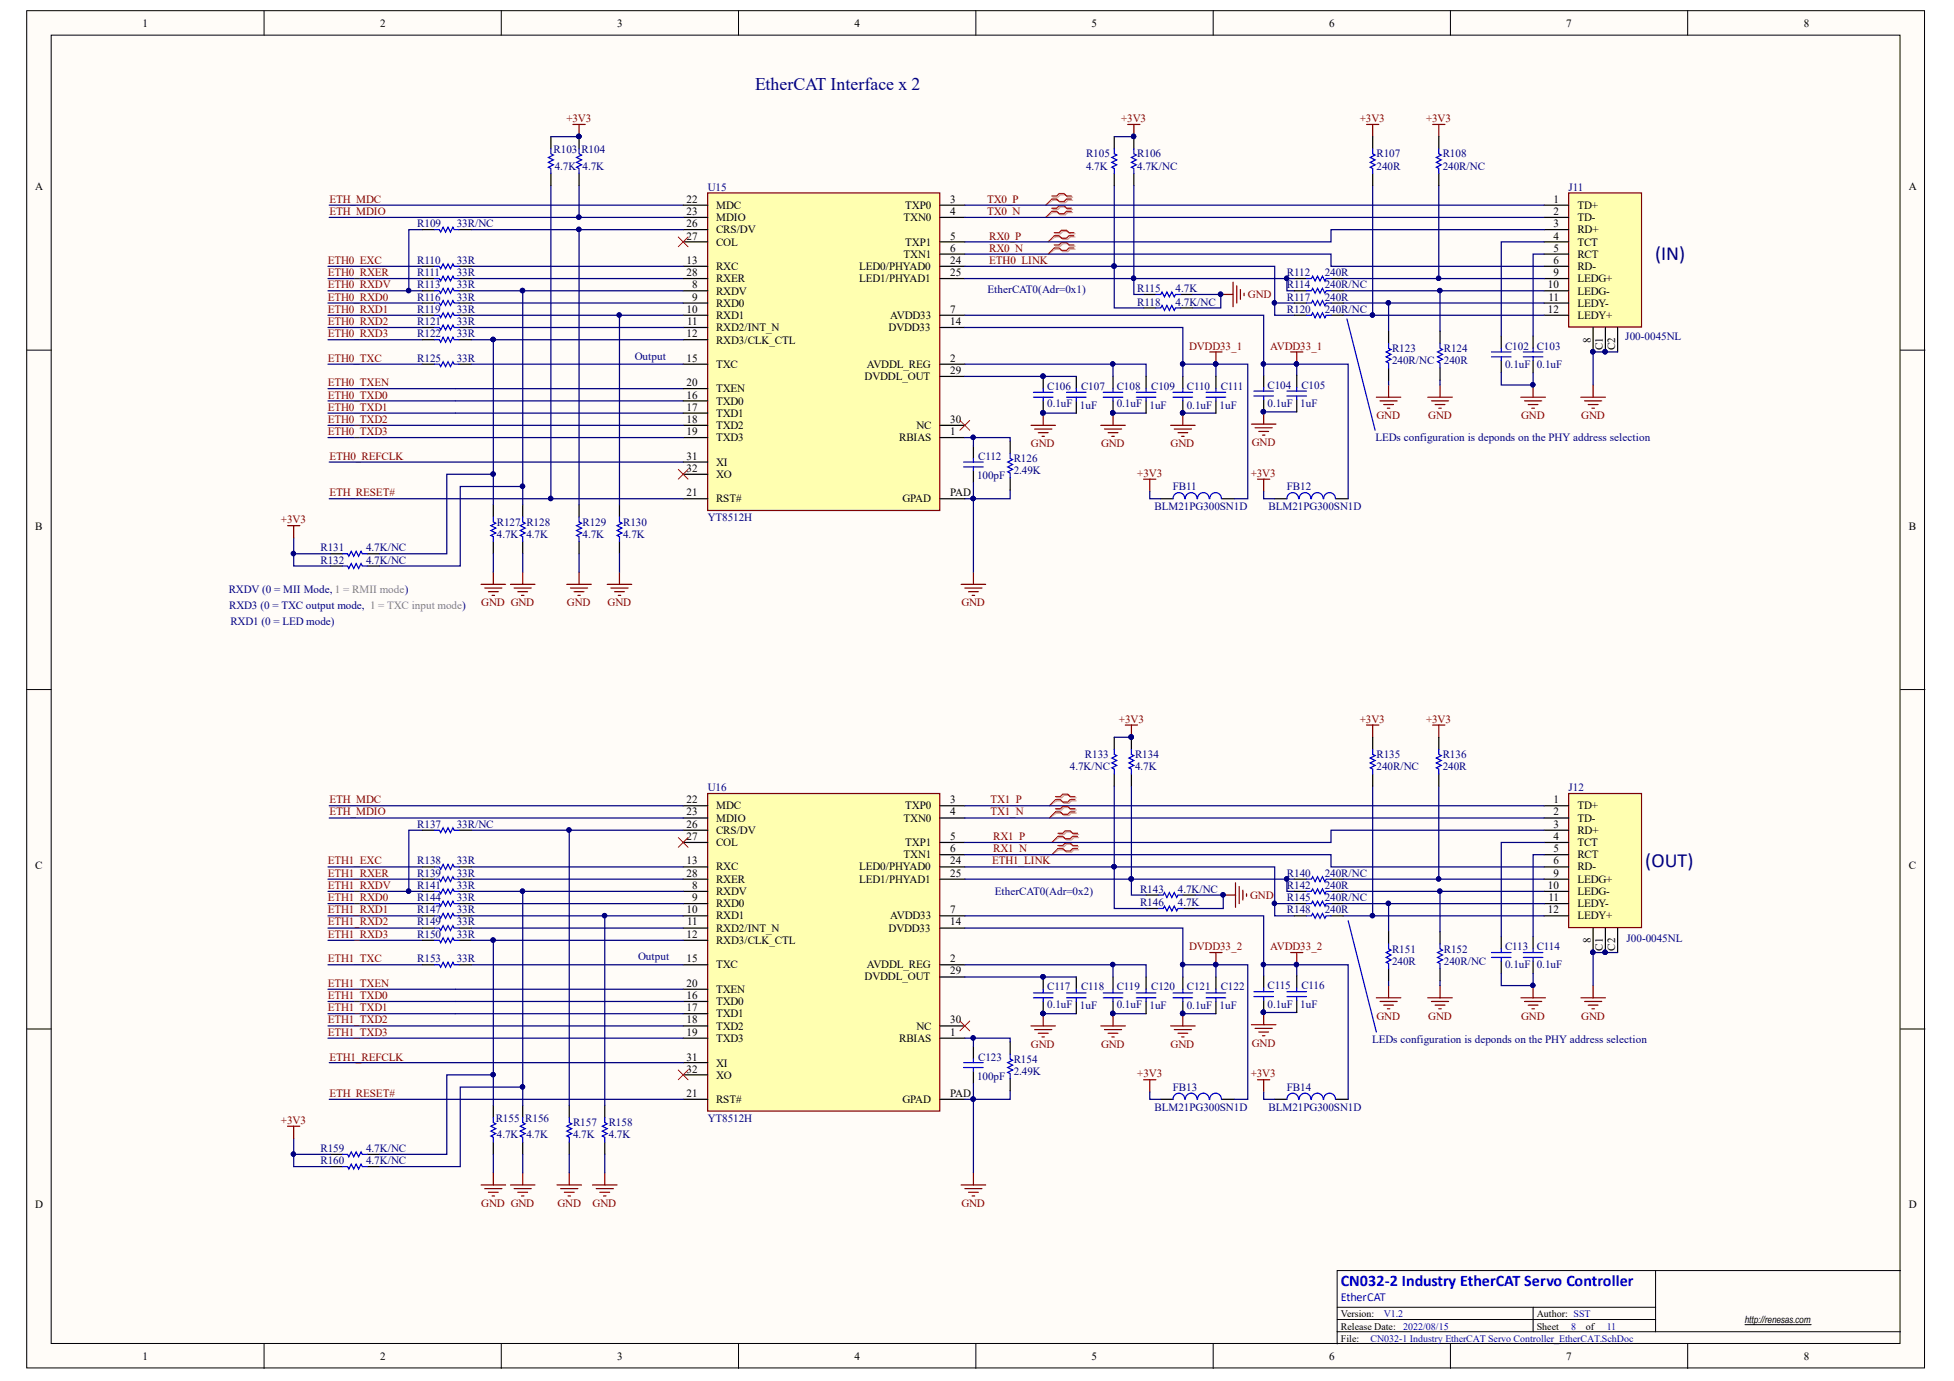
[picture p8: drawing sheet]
<svg xmlns="http://www.w3.org/2000/svg" width="297mm" height="210mm" viewBox="0 0 297 210" stroke-linecap="round" stroke-linejoin="round" font-family="sans-serif">
<defs><g id="words">
<g font-size="3" fill="#000080">
<text x="251.6" y="39.5">(IN)</text>
<text x="240.4" y="130.8">(OUT)</text>
<text x="250.1" y="131.7">(OUT)</text>
</g>
<text font-size="2.7" fill="#000080" x="114.8" y="13.7">EtherCAT Interface x 2</text>
<text font-size="2.4" fill="#00f" x="203.8" y="195.4">CN032-2 Industry EtherCAT Servo Controller</text>
<text font-size="1.9" fill="#00f" x="203.8" y="197.7">EtherCAT</text>
<g font-size="1.7">
<text x="21.7" y="4.1">1</text>
<text x="57.8" y="4.1">2</text>
<text x="93.8" y="4.1">3</text>
<text x="129.9" y="4.1">4</text>
<text x="165.9" y="4.1">5</text>
<text x="202.1" y="4.1">6</text>
<text x="238.1" y="4.1">7</text>
<text x="274.2" y="4.1">8</text>
<text x="5.3" y="28.9">A</text>
<text x="290.2" y="28.9">A</text>
<text x="104.4" y="32.7">23</text>
<text x="104.4" y="30.8">22</text>
<text x="104.4" y="34.6">26</text>
<text x="108.9" y="33.6">MDIO</text>
<text x="108.9" y="31.8">MDC</text>
<text x="108.9" y="35.5">CRS/DV</text>
<text x="137.4" y="33.6">TXN0</text>
<text x="137.6" y="31.8">TXP0</text>
<text x="144.5" y="30.8">3</text>
<text x="144.5" y="32.7">4</text>
<text x="236.1" y="30.8">1</text>
<text x="236.1" y="32.7">2</text>
<text x="236.1" y="34.6">3</text>
<text x="239.8" y="31.8">TD+</text>
<text x="239.8" y="33.6">TD-</text>
<text x="239.8" y="35.5">RD+</text>
<text x="104.4" y="40.1">13</text>
<text x="104.4" y="42">28</text>
<text x="104.4" y="36.4">27</text>
<text x="108.9" y="41.1">RXC</text>
<text x="108.9" y="37.3">COL</text>
<text x="130.6" y="41.1">LED0/PHYAD0</text>
<text x="137.4" y="39.2">TXN1</text>
<text x="137.6" y="37.3">TXP1</text>
<text x="144.5" y="42">25</text>
<text x="144.5" y="40.1">24</text>
<text x="144.5" y="36.4">5</text>
<text x="144.5" y="38.3">6</text>
<text x="236.1" y="36.4">4</text>
<text x="236.1" y="40.1">6</text>
<text x="236.1" y="38.3">5</text>
<text x="236.1" y="42">9</text>
<text x="239.8" y="37.3">TCT</text>
<text x="239.8" y="41.1">RD-</text>
<text x="239.8" y="39.2">RCT</text>
<text x="104.4" y="47.6">10</text>
<text x="105.2" y="45.7">9</text>
<text x="105.2" y="43.8">8</text>
<text x="108.9" y="46.6">RXD0</text>
<text x="108.9" y="44.8">RXDV</text>
<text x="108.9" y="42.9">RXER</text>
<text x="130.6" y="42.9">LED1/PHYAD1</text>
<text x="144.5" y="47.6">7</text>
<text x="235.3" y="43.8">10</text>
<text x="235.3" y="47.6">12</text>
<text x="235.4" y="45.7">11</text>
<text x="239.8" y="44.8">LEDG-</text>
<text x="239.8" y="42.9">LEDG+</text>
<text x="239.8" y="46.6">LEDY-</text>
<text x="104.4" y="51.3">12</text>
<text x="104.5" y="49.4">11</text>
<text x="108.9" y="50.4">RXD2/INT_N</text>
<text x="108.9" y="48.5">RXD1</text>
<text x="108.9" y="52.2">RXD3/CLK_CTL</text>
<text x="135.1" y="50.4">DVDD33</text>
<text x="135.3" y="48.5">AVDD33</text>
<text x="144.5" y="49.4">14</text>
<text x="239.8" y="48.5">LEDY+</text>
<text x="241.8" y="52.1" transform="rotate(-90 241.8 52.1)">8</text>
<text x="243.7" y="53.2" transform="rotate(-90 243.7 53.2)">C1</text>
<text x="245.5" y="53.2" transform="rotate(-90 245.5 53.2)">C2</text>
<text x="104.4" y="58.7">20</text>
<text x="104.4" y="55">15</text>
<text x="108.9" y="59.6">TXEN</text>
<text x="108.9" y="55.9">TXC</text>
<text x="131.4" y="57.8">DVDDL_OUT</text>
<text x="131.8" y="55.9">AVDDL_REG</text>
<text x="144.5" y="56.9">29</text>
<text x="144.5" y="55">2</text>
<text x="104.4" y="64.3">18</text>
<text x="104.4" y="62.4">17</text>
<text x="104.4" y="60.6">16</text>
<text x="108.9" y="65.2">TXD2</text>
<text x="108.9" y="63.4">TXD1</text>
<text x="108.9" y="61.5">TXD0</text>
<text x="139.3" y="65.2">NC</text>
<text x="144.5" y="64.3">30</text>
<text x="104.4" y="71.7">32</text>
<text x="104.4" y="69.9">31</text>
<text x="104.4" y="66.2">19</text>
<text x="108.9" y="70.8">XI</text>
<text x="108.9" y="67.1">TXD3</text>
<text x="136.7" y="67.1">RBIAS</text>
<text x="144.5" y="66.2">1</text>
<text x="104.4" y="75.4">21</text>
<text x="108.9" y="72.7">XO</text>
<text x="108.9" y="76.4">RST#</text>
<text x="137.2" y="76.4">GPAD</text>
<text x="144.5" y="75.4">PAD</text>
<text x="5.3" y="80.5">B</text>
<text x="290.2" y="80.5">B</text>
<text x="104.4" y="123.9">23</text>
<text x="104.4" y="122.1">22</text>
<text x="104.4" y="125.8">26</text>
<text x="108.9" y="124.9">MDIO</text>
<text x="108.9" y="123">MDC</text>
<text x="137.4" y="124.9">TXN0</text>
<text x="137.6" y="123">TXP0</text>
<text x="144.5" y="122.1">3</text>
<text x="144.5" y="123.9">4</text>
<text x="236.1" y="122.1">1</text>
<text x="236.1" y="123.9">2</text>
<text x="236.1" y="125.8">3</text>
<text x="239.8" y="123">TD+</text>
<text x="239.8" y="124.9">TD-</text>
<text x="104.4" y="131.4">13</text>
<text x="104.4" y="127.7">27</text>
<text x="108.9" y="128.6">COL</text>
<text x="108.9" y="126.7">CRS/DV</text>
<text x="137.4" y="130.4">TXN1</text>
<text x="137.6" y="128.6">TXP1</text>
<text x="144.5" y="131.4">24</text>
<text x="144.5" y="127.7">5</text>
<text x="144.5" y="129.5">6</text>
<text x="236.1" y="127.7">4</text>
<text x="236.1" y="131.4">6</text>
<text x="236.1" y="129.5">5</text>
<text x="239.8" y="128.6">TCT</text>
<text x="239.8" y="126.7">RD+</text>
<text x="239.8" y="130.4">RCT</text>
<text x="5.3" y="132.1">C</text>
<text x="104.4" y="133.2">28</text>
<text x="105.2" y="136.9">9</text>
<text x="105.2" y="135.1">8</text>
<text x="108.9" y="137.9">RXD0</text>
<text x="108.9" y="136">RXDV</text>
<text x="108.9" y="132.3">RXC</text>
<text x="108.9" y="134.2">RXER</text>
<text x="130.6" y="134.2">LED1/PHYAD1</text>
<text x="130.6" y="132.3">LED0/PHYAD0</text>
<text x="144.5" y="133.2">25</text>
<text x="235.3" y="135.1">10</text>
<text x="235.4" y="136.9">11</text>
<text x="236.1" y="133.2">9</text>
<text x="239.8" y="132.3">RD-</text>
<text x="239.8" y="136">LEDG-</text>
<text x="239.8" y="134.2">LEDG+</text>
<text x="239.8" y="137.9">LEDY-</text>
<text x="290.2" y="132.1">C</text>
<text x="104.4" y="138.8">10</text>
<text x="104.4" y="142.5">12</text>
<text x="104.5" y="140.7">11</text>
<text x="108.9" y="141.6">RXD2/INT_N</text>
<text x="108.9" y="139.7">RXD1</text>
<text x="108.9" y="143.4">RXD3/CLK_CTL</text>
<text x="135.1" y="141.6">DVDD33</text>
<text x="135.3" y="139.7">AVDD33</text>
<text x="144.5" y="138.8">7</text>
<text x="144.5" y="140.7">14</text>
<text x="235.3" y="138.8">12</text>
<text x="239.8" y="139.7">LEDY+</text>
<text x="241.8" y="143.4" transform="rotate(-90 241.8 143.4)">8</text>
<text x="104.4" y="150">20</text>
<text x="104.4" y="146.2">15</text>
<text x="108.9" y="147.2">TXC</text>
<text x="131.4" y="149">DVDDL_OUT</text>
<text x="131.8" y="147.2">AVDDL_REG</text>
<text x="144.5" y="148.1">29</text>
<text x="144.5" y="146.2">2</text>
<text x="243.7" y="144.5" transform="rotate(-90 243.7 144.5)">C1</text>
<text x="245.5" y="144.5" transform="rotate(-90 245.5 144.5)">C2</text>
<text x="104.4" y="155.5">18</text>
<text x="104.4" y="153.7">17</text>
<text x="104.4" y="151.8">16</text>
<text x="108.9" y="154.6">TXD1</text>
<text x="108.9" y="152.7">TXD0</text>
<text x="108.9" y="150.9">TXEN</text>
<text x="144.5" y="155.5">30</text>
<text x="104.4" y="161.2">31</text>
<text x="104.4" y="157.5">19</text>
<text x="108.9" y="156.5">TXD2</text>
<text x="108.9" y="158.4">TXD3</text>
<text x="136.7" y="158.4">RBIAS</text>
<text x="139.3" y="156.5">NC</text>
<text x="144.5" y="157.5">1</text>
<text x="104.4" y="163">32</text>
<text x="104.4" y="166.8">21</text>
<text x="108.9" y="164">XO</text>
<text x="108.9" y="167.7">RST#</text>
<text x="108.9" y="162.1">XI</text>
<text x="137.2" y="167.7">GPAD</text>
<text x="144.5" y="166.8">PAD</text>
<text x="5.3" y="183.7">D</text>
<text x="290.2" y="183.7">D</text>
<text x="21.7" y="206.7">1</text>
<text x="57.8" y="206.7">2</text>
<text x="93.8" y="206.7">3</text>
<text x="129.9" y="206.7">4</text>
<text x="165.9" y="206.7">5</text>
<text x="202.1" y="206.7">6</text>
<text x="238.1" y="206.7">7</text>
<text x="274.2" y="206.7">8</text>
</g>
<g font-size="1.7" fill="#000080">
<text x="84.2" y="23.2">R103 R104</text>
<text x="165.1" y="23.9">R105</text>
<text x="172.9" y="23.9">R106</text>
<text x="209.3" y="23.9">R107</text>
<text x="219.3" y="23.9">R108</text>
<text x="84.3" y="25.8">4.7K 4.7K</text>
<text x="107.6" y="29">U15</text>
<text x="165.1" y="25.8">4.7K</text>
<text x="172.9" y="25.8">4.7K/NC</text>
<text x="209.3" y="25.8">240R</text>
<text x="219.3" y="25.8">240R/NC</text>
<text x="238.4" y="29">J11</text>
<text x="63.4" y="34.6">R109</text>
<text x="69.4" y="34.6">33R/NC</text>
<text x="63.4" y="42">R111</text>
<text x="63.4" y="40.1">R110</text>
<text x="69.4" y="42">33R</text>
<text x="69.4" y="40.1">33R</text>
<text x="195.6" y="42">R112</text>
<text x="201.4" y="42">240R</text>
<text x="63.4" y="45.7">R116</text>
<text x="63.4" y="47.6">R119</text>
<text x="63.4" y="43.8">R113</text>
<text x="69.4" y="45.7">33R</text>
<text x="69.4" y="47.6">33R</text>
<text x="69.4" y="43.8">33R</text>
<text x="150.1" y="44.6">EtherCAT0(Adr=0x1)</text>
<text x="172.9" y="44.4">R115</text>
<text x="172.9" y="46.5">R118</text>
<text x="178.7" y="44.4">4.7K</text>
<text x="178.7" y="46.5">4.7K/NC</text>
<text x="195.6" y="43.8">R114</text>
<text x="195.6" y="45.7">R117</text>
<text x="195.6" y="47.6">R120</text>
<text x="201.4" y="43.8">240R/NC</text>
<text x="201.4" y="45.7">240R</text>
<text x="201.4" y="47.6">240R/NC</text>
<text x="63.4" y="49.4">R121</text>
<text x="63.4" y="51.3">R122</text>
<text x="69.4" y="49.4">33R</text>
<text x="69.4" y="51.3">33R</text>
<text x="211.6" y="53.5">R123</text>
<text x="219.5" y="53.5">R124</text>
<text x="228.8" y="53.1">C102</text>
<text x="233.6" y="53.1">C103</text>
<text x="247.1" y="51.6">J00-0045NL</text>
<text x="63.4" y="55">R125</text>
<text x="69.4" y="55">33R</text>
<text x="96.5" y="54.7">Output</text>
<text x="159.2" y="59.3">C106</text>
<text x="164.3" y="59.3">C107</text>
<text x="169.8" y="59.3">C108</text>
<text x="175" y="59.3">C109</text>
<text x="180.4" y="59.3">C110</text>
<text x="185.6" y="59.3">C111</text>
<text x="192.7" y="59.1">C104</text>
<text x="197.8" y="59.1">C105</text>
<text x="211.6" y="55.3">240R/NC</text>
<text x="219.5" y="55.3">240R</text>
<text x="228.8" y="55.9">0.1uF 0.1uF</text>
<text x="159.2" y="61.8">0.1uF 1uF</text>
<text x="169.8" y="61.8">0.1uF 1uF</text>
<text x="180.4" y="62.1">0.1uF 1uF</text>
<text x="192.7" y="61.8">0.1uF 1uF</text>
<text x="148.7" y="69.9">C112</text>
<text x="154.1" y="70.2">R126</text>
<text x="209.1" y="67.1">LEDs configuration is deponds on the PHY address selection</text>
<text x="148.5" y="72.8">100pF</text>
<text x="154.1" y="72.1">2.49K</text>
<text x="175.5" y="77.5">BLM21PG300SN1D</text>
<text x="178.3" y="74.5">FB11</text>
<text x="192.8" y="77.5">BLM21PG300SN1D</text>
<text x="195.6" y="74.5">FB12</text>
<text x="48.7" y="83.8">R131</text>
<text x="55.7" y="83.8">4.7K/NC</text>
<text x="75.5" y="81.8">4.7K 4.7K</text>
<text x="75.5" y="79.9">R127 R128</text>
<text x="88.6" y="81.8">4.7K</text>
<text x="88.6" y="79.9">R129</text>
<text x="94.7" y="81.8">4.7K</text>
<text x="94.7" y="79.9">R130</text>
<text x="107.6" y="79.2">YT8512H</text>
<text x="48.7" y="85.7">R132</text>
<text x="55.7" y="85.7">4.7K/NC</text>
<text x="34.8" y="90.1">RXDV (0 = MII Mode, 1 = RMII mode)</text>
<text x="34.8" y="92.5">RXD3 (0 = TXC output mode, 1 = TXC input mode)</text>
<text x="35" y="95">RXD1 (0 = LED mode)</text>
<text x="162.6" y="117.1">4.7K/NC</text>
<text x="164.9" y="115.2">R133</text>
<text x="172.5" y="117.1">4.7K</text>
<text x="172.5" y="115.2">R134</text>
<text x="209.3" y="117.1">240R/NC</text>
<text x="209.3" y="115.2">R135</text>
<text x="219.3" y="117.1">240R</text>
<text x="219.3" y="115.2">R136</text>
<text x="63.4" y="125.8">R137</text>
<text x="69.4" y="125.8">33R/NC</text>
<text x="107.6" y="120.2">U16</text>
<text x="238.4" y="120.2">J12</text>
<text x="63.4" y="131.4">R138</text>
<text x="69.4" y="131.4">33R</text>
<text x="63.4" y="133.2">R139</text>
<text x="63.4" y="136.9">R144</text>
<text x="63.4" y="135.1">R141</text>
<text x="69.4" y="133.2">33R</text>
<text x="69.4" y="136.9">33R</text>
<text x="69.4" y="135.1">33R</text>
<text x="151.2" y="136">EtherCAT0(Adr=0x2)</text>
<text x="173.3" y="137.7">R146</text>
<text x="173.3" y="135.7">R143</text>
<text x="179.1" y="137.7">4.7K</text>
<text x="179.1" y="135.7">4.7K/NC</text>
<text x="195.6" y="135.1">R142</text>
<text x="195.6" y="133.2">R140</text>
<text x="195.6" y="136.9">R145</text>
<text x="201.4" y="135.1">240R</text>
<text x="201.4" y="133.2">240R/NC</text>
<text x="201.4" y="136.9">240R/NC</text>
<text x="63.4" y="138.8">R147</text>
<text x="63.4" y="140.7">R149</text>
<text x="63.4" y="142.5">R150</text>
<text x="69.4" y="138.8">33R</text>
<text x="69.4" y="140.7">33R</text>
<text x="69.4" y="142.5">33R</text>
<text x="195.6" y="138.8">R148</text>
<text x="201.4" y="138.8">240R</text>
<text x="247.2" y="143.1">J00-0045NL</text>
<text x="63.4" y="146.2">R153</text>
<text x="69.4" y="146.2">33R</text>
<text x="97" y="145.9">Output</text>
<text x="211.6" y="146.7">240R</text>
<text x="211.6" y="144.8">R151</text>
<text x="219.5" y="146.7">240R/NC</text>
<text x="219.5" y="144.8">R152</text>
<text x="228.8" y="147.2">0.1uF 0.1uF</text>
<text x="228.8" y="144.4">C113</text>
<text x="233.6" y="144.4">C114</text>
<text x="159.2" y="153.2">0.1uF 1uF</text>
<text x="159.2" y="150.5">C117</text>
<text x="164.3" y="150.5">C118</text>
<text x="169.8" y="153.2">0.1uF 1uF</text>
<text x="169.8" y="150.5">C119</text>
<text x="175" y="150.5">C120</text>
<text x="180.4" y="153.3">0.1uF 1uF</text>
<text x="180.4" y="150.5">C121</text>
<text x="185.6" y="150.5">C122</text>
<text x="192.7" y="153.2">0.1uF 1uF</text>
<text x="192.7" y="150.4">C115</text>
<text x="197.8" y="150.4">C116</text>
<text x="148.7" y="161.2">C123</text>
<text x="154.1" y="161.5">R154</text>
<text x="208.6" y="158.6">LEDs configuration is deponds on the PHY address selection</text>
<text x="148.5" y="164.1">100pF</text>
<text x="154.1" y="163.4">2.49K</text>
<text x="178.3" y="165.8">FB13</text>
<text x="195.6" y="165.8">FB14</text>
<text x="75.4" y="170.5">R155 R156</text>
<text x="75.5" y="173">4.7K 4.7K</text>
<text x="87.1" y="173">4.7K</text>
<text x="87.1" y="171.2">R157</text>
<text x="92.5" y="173">4.7K</text>
<text x="92.5" y="171.2">R158</text>
<text x="107.6" y="170.5">YT8512H</text>
<text x="175.5" y="168.8">BLM21PG300SN1D</text>
<text x="192.8" y="168.8">BLM21PG300SN1D</text>
<text x="48.7" y="175.1">R159</text>
<text x="48.7" y="177">R160</text>
<text x="55.7" y="175.1">4.7K/NC</text>
<text x="55.7" y="177">4.7K/NC</text>
</g>
<g font-size="1.7" fill="#800000">
<text x="86.1" y="18.6">+3V3</text>
<text x="170.4" y="18.6">+3V3</text>
<text x="206.7" y="18.6">+3V3</text>
<text x="216.8" y="18.6">+3V3</text>
<text x="50.1" y="30.8">ETH_MDC</text>
<text x="50.1" y="32.7">ETH_MDIO</text>
<text x="150" y="30.8">TX0_P</text>
<text x="150" y="32.7">TX0_N</text>
<text x="49.8" y="42">ETH0_RXER</text>
<text x="49.8" y="40.1">ETH0_EXC</text>
<text x="150.4" y="36.4">RX0_P</text>
<text x="150.4" y="38.3">RX0_N</text>
<text x="150.4" y="40.1">ETH0_LINK</text>
<text x="49.8" y="45.7">ETH0_RXD0</text>
<text x="49.8" y="47.6">ETH0_RXD1</text>
<text x="49.8" y="43.8">ETH0_RXDV</text>
<text x="189.7" y="45.3">GND</text>
<text x="49.8" y="49.4">ETH0_RXD2</text>
<text x="49.8" y="51.3">ETH0_RXD3</text>
<text x="180.7" y="53.1">DVDD33_1</text>
<text x="193.1" y="53.1">AVDD33_1</text>
<text x="49.8" y="58.7">ETH0_TXEN</text>
<text x="49.8" y="55">ETH0_TXC</text>
<text x="49.8" y="60.6">ETH0_TXD0</text>
<text x="49.8" y="62.4">ETH0_TXD1</text>
<text x="49.8" y="64.3">ETH0_TXD2</text>
<text x="209.3" y="63.7">GND</text>
<text x="217.1" y="63.7">GND</text>
<text x="231.2" y="63.7">GND</text>
<text x="240.4" y="63.7">GND</text>
<text x="49.8" y="66.2">ETH0_TXD3</text>
<text x="50.1" y="69.9">ETH0_REFCLK</text>
<text x="156.7" y="68">GND</text>
<text x="167.4" y="68">GND</text>
<text x="178" y="68">GND</text>
<text x="190.3" y="67.8">GND</text>
<text x="50.1" y="75.4">ETH_RESET#</text>
<text x="172.9" y="72.5">+3V3</text>
<text x="190.1" y="72.5">+3V3</text>
<text x="42.7" y="79.5">+3V3</text>
<text x="73.2" y="92.2">GND GND</text>
<text x="86.2" y="92.2">GND</text>
<text x="92.4" y="92.2">GND</text>
<text x="146.2" y="92.2">GND</text>
<text x="170.1" y="109.8">+3V3</text>
<text x="206.7" y="109.8">+3V3</text>
<text x="216.8" y="109.8">+3V3</text>
<text x="50.1" y="122.1">ETH_MDC</text>
<text x="50.1" y="123.9">ETH_MDIO</text>
<text x="150.6" y="122.1">TX1_P</text>
<text x="150.6" y="123.9">TX1_N</text>
<text x="49.8" y="131.4">ETH1_EXC</text>
<text x="150.8" y="131.4">ETH1_LINK</text>
<text x="151" y="127.7">RX1_P</text>
<text x="151" y="129.5">RX1_N</text>
<text x="49.8" y="136.9">ETH1_RXD0</text>
<text x="49.8" y="133.2">ETH1_RXER</text>
<text x="49.8" y="135.1">ETH1_RXDV</text>
<text x="190.1" y="136.6">GND</text>
<text x="49.8" y="138.8">ETH1_RXD1</text>
<text x="49.8" y="140.7">ETH1_RXD2</text>
<text x="49.8" y="142.5">ETH1_RXD3</text>
<text x="49.8" y="150">ETH1_TXEN</text>
<text x="49.8" y="146.2">ETH1_TXC</text>
<text x="180.7" y="144.4">DVDD33_2</text>
<text x="193.1" y="144.4">AVDD33_2</text>
<text x="49.8" y="151.8">ETH1_TXD0</text>
<text x="49.8" y="153.7">ETH1_TXD1</text>
<text x="49.8" y="155.5">ETH1_TXD2</text>
<text x="209.3" y="155">GND</text>
<text x="217.1" y="155">GND</text>
<text x="231.2" y="155">GND</text>
<text x="240.4" y="155">GND</text>
<text x="49.8" y="157.5">ETH1_TXD3</text>
<text x="50.1" y="161.2">ETH1_REFCLK</text>
<text x="156.7" y="159.3">GND</text>
<text x="167.4" y="159.3">GND</text>
<text x="178" y="159.3">GND</text>
<text x="190.3" y="159.1">GND</text>
<text x="50.1" y="166.8">ETH_RESET#</text>
<text x="172.9" y="163.7">+3V3</text>
<text x="190.1" y="163.7">+3V3</text>
<text x="42.7" y="170.8">+3V3</text>
<text x="73.2" y="183.5">GND GND</text>
<text x="84.7" y="183.5">GND</text>
<text x="90.1" y="183.5">GND</text>
<text x="146.2" y="183.5">GND</text>
</g>
<g font-size="1.5">
<text x="203.8" y="203.9">File:</text>
<text x="203.8" y="202.1">Release Date:</text>
<text x="203.8" y="200.2">Version:</text>
<text x="233.6" y="202.1">Sheet</text>
<text x="233.6" y="200.2">Author: SST</text>
<text x="241.1" y="202.1">of</text>
<text x="265.2" y="201.1">http://renesas.com</text>
</g>
<g font-size="1.5" fill="#00f">
<text x="208.3" y="203.9">CN032-1 Industry EtherCAT Servo Controller_EtherCAT.SchDoc</text>
<text x="210.4" y="200.2">V1.2</text>
<text x="213.3" y="202.1">2022/08/15</text>
<text x="238.9" y="202.1">8</text>
<text x="244.3" y="202.1">11</text>
</g>
</g></defs>
<g fill="#fffcf8" stroke="#000" stroke-width=".15">
<path d="M4.1 1.6h288.5v206.3h-288.5z"/>
<path d="M7.8 5.3h281v198.9h-281z"/>
</g>
<g fill="none" stroke="#000" stroke-width=".15">
<path d="M40.1 1.6v3.7M76.2 1.6v3.7M112.3 1.6v3.7M148.3 1.6v3.7M184.4 1.6v3.7M220.5 1.6v3.7M256.6 1.6v3.7M4.1 53.2h3.7M288.9 53.2h3.7M4.1 104.8h3.7M288.9 104.8h3.7M4.1 156.4h3.7"/>
<path d="M288.9 156.4h3.7M233.1 198.7v3.7M251.7 193.1v5.6h-48.4M251.7 198.7v1.9h-48.4M288.9 193.1h-85.6v9.3M40.1 204.3v3.7M76.2 204.3v3.7M112.3 204.3v3.7M148.3 204.3v3.7M184.4 204.3v3.7M203.3 202.4v1.9M220.5 204.3v3.7"/>
<path d="M251.7 200.6v1.8h-48.4M251.7 202.4h37.2M256.6 204.3v3.7M265.3 201.3h10"/>
</g>
<path d="M228.2 51.1v1.8M228.2 54.8v1.9M233.1 51.1v1.8M233.1 54.8v1.9M193.8 75.8h1.8M203.1 75.8h1.8M228.2 142.4v1.8M228.2 146.1v1.8M233.1 142.4v1.8M233.1 146.1v1.8" fill="none" stroke="#000" stroke-width=".19"/>
<g fill="none" stroke="#00f" stroke-width=".19">
<path d="M226.7 53.5h3M226.7 54.2h3M228.2 52.9v.6M228.2 54.2v.6M231.6 53.5h2.9M231.6 54.2h2.9M233.1 52.9v.6M233.1 54.2v.6M197.4 75.8a.88 .88 0 0 0-.9-.9 .88 .88 0 0 0-.9 .9M199.3 75.8a.88 .88 0 0 0-.9-.9 .88 .88 0 0 0-.9 .9M201.1 75.8a.89 .89 0 0 0-.8-.9 .89 .89 0 0 0-.9 .9M203 75.8a.89 .89 0 0 0-.9-.9 .89 .89 0 0 0-.9 .9"/>
<path d="M226.7 144.8h3M226.7 145.5h3M228.2 144.2v.6M228.2 145.5v.6M231.6 144.8h2.9M231.6 145.5h2.9M233.1 144.2v.6M233.1 145.5v.6"/>
</g>
<path d="M160.1 30h.7l.4-.4h.7l.4 .4h.8M160.1 30.4h.7l.4 .4h.7l.4-.4h.8M160.1 31.8h.7l.4-.3h.7l.4 .3h.8M160.1 32.3h.7l.4 .4h.7l.4-.4h.8" fill="none" stroke="#d0a19e" stroke-width=".19"/>
<path d="M160.1 30.4l-1.1 .8M160.1 32.3l-1.1 .7" fill="none" stroke="#d0a19e" stroke-width=".15"/>
<path d="M159.9 29.8h.7l.4-.4h.8l.3 .4h.8M159.9 30.3h.7l.4 .3h.8l.3-.3h.8M159.9 31.6h.7l.4-.3h.8l.3 .3h.8M159.9 32.1h.7l.4 .4h.8l.3-.4h.8" fill="none" stroke="#f00" stroke-width=".19"/>
<path d="M159.9 30.3l-.9 .9M159.9 32.1l-.9 .9" fill="none" stroke="#f00" stroke-width=".15"/>
<path d="M87.1 18.9h1.9M88 18.9v1.9M233.1 58.5v1.9M231.2 60.4h3.7M231.8 60.9h2.6M232.3 61.5h1.5M232.9 62h.3" fill="none" stroke="#800000" stroke-width=".19"/>
<g fill="#000080" stroke="#000080" stroke-width=".15">
<circle cx="233" cy="58.5" r=".33"/>
<circle cx="88" cy="20.7" r=".33"/>
</g>
<path d="M238.5 29.3h11v20.4h-11z" fill="#ffffb0" stroke="#800000" stroke-width=".19"/>
<g fill="none" stroke="#000" stroke-width=".19">
<path d="M234.7 36.8h3.8M234.7 31.2h3.8M234.7 33h3.8M234.7 34.9h3.8M234.7 38.6h3.8M234.7 40.5h3.8M234.7 44.2h3.8M234.7 42.3h3.8M234.7 47.9h3.8M234.7 46.1h3.8M242.2 49.8v3.7M244 49.8v3.7"/>
<path d="M245.9 49.8v3.7"/>
</g>
<g fill="#000080" stroke="#000080" stroke-width=".15">
<circle cx="244" cy="53.5" r=".33"/>
<circle cx="242.1" cy="53.5" r=".33"/>
</g>
<path d="M238.5 120.6h11v20.4h-11z" fill="#ffffb0" stroke="#800000" stroke-width=".19"/>
<g fill="none" stroke="#000" stroke-width=".19">
<path d="M88 20.8v1.8M88 26.4v1.8M158.6 57.2v1.9M169.2 57.2v1.9M179.8 57.2v1.9M148 67.8v1.9M148 71.5v1.9M158.6 60.9v1.9M169.2 60.9v1.9M179.8 60.9v1.9M234.7 128h3.8M234.7 122.5h3.8"/>
<path d="M234.7 124.3h3.8M234.7 126.2h3.8M234.7 131.8h3.8M234.7 129.9h3.8M234.7 135.5h3.8M234.7 133.6h3.8M234.7 139.2h3.8M234.7 137.3h3.8M242.2 141.1v3.7M244 141.1v3.7M245.9 141.1v3.7"/>
</g>
<g fill="#000080" stroke="#000080" stroke-width=".15">
<circle cx="244" cy="144.7" r=".33"/>
<circle cx="242.1" cy="144.7" r=".33"/>
<circle cx="83.7" cy="75.8" r=".33"/>
<circle cx="88" cy="33" r=".33"/>
<circle cx="147.9" cy="66.5" r=".33"/>
<circle cx="147.9" cy="75.8" r=".33"/>
<circle cx="158.5" cy="62.8" r=".33"/>
<circle cx="158.5" cy="57.2" r=".33"/>
<circle cx="169.1" cy="62.8" r=".33"/>
<circle cx="179.8" cy="62.8" r=".33"/>
<circle cx="169.1" cy="55.3" r=".33"/>
<circle cx="197.1" cy="55.3" r=".33"/>
<circle cx="208.6" cy="47.9" r=".33"/>
<circle cx="233" cy="58.5" r=".33"/>
<circle cx="242.1" cy="53.5" r=".33"/>
<circle cx="244" cy="53.5" r=".33"/>
<circle cx="233" cy="149.8" r=".33"/>
<circle cx="88" cy="20.7" r=".33"/>
</g>
<g fill="none" stroke="#000080" stroke-width=".19">
<path d="M50 31.2h53.9M83.7 28.2v47.6M88 28.2v4.8M208.7 28.2v19.7h26M234.7 38.6h-1.6v12.5M234.7 36.8h-6.5v14.3M49.9 59.1h54M49.9 46.1h14.3M49.9 47.9h14.3M49.9 42.3h14.3M71.6 42.3h32.3M169.2 55.4v1.8"/>
<path d="M228.2 56.7v1.8h4.9v-1.8M245.9 53.5h-3.7v5M49.9 60.9h54M49.9 62.8h54M50 70.2h53.9M148 66.5v1.3M153.6 74.5v1.3h-6.9M158.6 62.8h5M169.2 62.8h5M179.8 62.8h5M234.7 129.9h-1.6v12.5M234.7 128h-6.5v14.4"/>
<path d="M228.2 147.9v1.9h4.9v-1.9M245.9 144.8h-3.7v5"/>
</g>
<g fill="none" stroke="#00f" stroke-width=".19">
<path d="M88 22.6v.8l.4 .2-.7 .3 .7 .4-.7 .4 .7 .3-.7 .4 .3 .2v.8M157.1 59.6h3M158.6 59.1v.5M167.7 59.6h3M169.2 59.1v.5M178.3 59.6h3M179.8 59.1v.5M146.5 70.2h3M146.5 71h3M148 69.7v.5M148 71v.5M157.1 60.4h3"/>
<path d="M158.6 60.4v.5M167.7 60.4h3M169.2 60.4v.5M178.3 60.4h3M179.8 60.4v.5"/>
</g>
<g fill="none" stroke="#800000" stroke-width=".19">
<path d="M207.7 18.9h1.9M208.7 18.9v1.9M196.2 53.5h1.9M197.1 53.5v1.9M242.2 58.5v1.9M156.7 64.6h3.7M157.3 65.2h2.6M157.8 65.8h1.5M158.4 66.3h.4M158.6 62.8v1.8M167.3 64.6h3.8M167.9 65.2h2.6"/>
<path d="M168.5 65.8h1.4M169 66.3h.4M169.2 62.8v1.8M177.9 64.6h3.8M178.5 65.2h2.6M179.1 65.8h1.5M179.6 66.3h.4M179.8 62.8v1.8M240.3 60.4h3.7M240.9 60.9h2.6M241.4 61.5h1.5M242 62h.4"/>
<path d="M146.1 88.8h3.7M146.7 89.4h2.6M147.2 89.9h1.5M147.8 90.5h.4M148 87v1.8M231.2 151.7h3.7M231.8 152.2h2.6M232.3 152.8h1.5M232.9 153.3h.3M233.1 149.8v1.9M240.3 151.7h3.7M240.9 152.2h2.6"/>
<path d="M241.4 152.8h1.5M242 153.3h.4M242.2 149.8v1.9"/>
</g>
<path d="M160.4 35.6h.8l.4-.4h.7l.4 .4h.7M160.4 36h.8l.4 .4h.7l.4-.4h.7M160.4 37.4h.8l.4-.4h.7l.4 .4h.7M160.4 37.9h.8l.4 .3h.7l.4-.3h.7M160.6 121.3h.8l.4-.4h.7l.4 .4h.7M160.6 121.7h.8l.4 .4h.7l.4-.4h.7M160.6 123.1h.8l.4-.4h.7l.4 .4h.7M160.6 123.6h.8l.4 .4h.7l.4-.4h.7M161 126.8h.8l.3-.3h.8l.3 .3h.8M161 127.3h.8l.3 .4h.8l.3-.4h.8M161 128.7h.8l.3-.4h.8l.3 .4h.8M161 129.2h.8l.3 .3h.8l.3-.3h.8" fill="none" stroke="#d0a19e" stroke-width=".19"/>
<path d="M160.4 36l-1.1 .8M160.4 37.9l-1.1 .7M160.6 121.7l-1.1 .8M160.6 123.6l-1.1 .7M161 127.3l-1.1 .7M161 129.2l-1.1 .7" fill="none" stroke="#d0a19e" stroke-width=".15"/>
<path d="M160.3 35.4h.7l.4-.4h.7l.4 .4h.7M160.3 35.8h.7l.4 .4h.7l.4-.4h.7M160.3 37.2h.7l.4-.3h.7l.4 .3h.7M160.3 37.7h.7l.4 .4h.7l.4-.4h.7M160.4 121.1h.8l.4-.4h.7l.4 .4h.7M160.4 121.5h.8l.4 .4h.7l.4-.4h.7M160.4 122.9h.8l.4-.3h.7l.4 .3h.7M160.4 123.4h.8l.4 .4h.7l.4-.4h.7M160.8 126.7h.8l.3-.4h.8l.4 .4h.7M160.8 127.1h.8l.3 .4h.8l.4-.4h.7M160.8 128.5h.8l.3-.4h.8l.4 .4h.7M160.8 129h.8l.3 .3h.8l.4-.3h.7" fill="none" stroke="#f00" stroke-width=".19"/>
<path d="M160.3 35.8l-1 1M160.3 37.7l-1 .9M160.4 121.5l-.9 1M160.4 123.4l-.9 .9M160.8 127.1l-.9 .9M160.8 129l-.9 .9" fill="none" stroke="#f00" stroke-width=".15"/>
<path d="M107.6 29.3h35.3v48.3h-35.3z" fill="#ffffb0" stroke="#800000" stroke-width=".19"/>
<g fill="none" stroke="#000" stroke-width=".19">
<path d="M103.9 33h3.7M103.9 31.2h3.7M103.9 36.8h3.7M103.9 34.9h3.7M142.9 33h3.8M142.9 31.2h3.8M142.9 36.8h3.8M142.9 38.6h3.8M103.9 49.8h3.7M103.9 47.9h3.7M103.9 46.1h3.7M103.9 44.2h3.7"/>
<path d="M103.9 40.5h3.7M103.9 42.3h3.7M103.9 51.6h3.7M103.9 59.1h3.7M103.9 55.4h3.7M142.9 49.8h3.8M142.9 47.9h3.8M142.9 40.5h3.8M142.9 42.3h3.8M142.9 57.2h3.8M142.9 55.4h3.8M103.9 75.8h3.7"/>
<path d="M103.9 64.6h3.7M103.9 62.8h3.7M103.9 60.9h3.7M103.9 72.1h3.7M103.9 70.2h3.7M103.9 66.5h3.7M142.9 75.8h3.8M142.9 64.6h3.8M142.9 66.5h3.8"/>
</g>
<path d="M71.6 46.1h32.3" fill="none" stroke="#000080" stroke-width=".19"/>
<path d="M107.6 120.6h35.3v48.3h-35.3z" fill="#ffffb0" stroke="#800000" stroke-width=".19"/>
<g fill="none" stroke="#000" stroke-width=".19">
<path d="M64.2 34.9h1.9M69.8 34.9h1.8M83.7 20.8v1.8M83.7 26.4v1.8M169.4 20.8v1.8M169.4 26.4v1.8M172.4 20.8v1.8M172.4 26.4v1.8M208.7 20.8v1.8M208.7 26.4v1.8M218.7 20.8v1.8M218.7 26.4v1.8"/>
<path d="M64.2 42.3h1.9M64.2 46.1h1.9M64.2 47.9h1.9M64.2 44.2h1.9M64.2 40.5h1.9M64.2 49.8h1.9M64.2 51.6h1.9M64.2 55.4h1.9M69.8 42.3h1.8M69.8 46.1h1.8M69.8 47.9h1.8M69.8 44.2h1.8"/>
<path d="M69.8 40.5h1.8M69.8 49.8h1.8M69.8 51.6h1.8M69.8 55.4h1.8M163.6 57.2v1.9M173.9 44.8h1.8M173.9 46.8h1.8M174.2 57.2v1.9M179.4 44.8h1.9M179.4 46.8h1.9M184.8 57.2v1.9M192.1 57v1.9"/>
<path d="M196.8 42.3h1.8M196.8 46.1h1.8M196.8 47.9h1.8M196.8 44.2h1.8M197.1 57v1.9M202.3 42.3h1.9M202.3 46.1h1.9M202.3 47.9h1.9M202.3 44.2h1.9M211.1 50.3v1.9M211.1 55.9v1.9M218.9 50.3v1.9"/>
<path d="M218.9 55.9v1.9M75 76.7v1.9M79.5 76.7v1.9M88 76.7v1.9M94.2 76.7v1.9M153.6 67.1v1.8M153.6 72.6v1.9M163.6 60.9v1.9M174.2 60.9v1.9M176.5 75.8h1.8M184.8 60.9v1.9M185.8 75.8h1.8"/>
<path d="M192.1 60.7v1.9M197.1 60.7v1.9M50.2 84.2h1.9M50.2 86h1.9M55.8 84.2h1.9M55.8 86h1.9M75 82.3v1.9M79.5 82.3v1.9M88 82.3v1.9M94.2 82.3v1.9M169.4 112.1v1.8M169.4 117.6v1.9"/>
<path d="M172 112.1v1.8M172 117.6v1.9M208.7 112.1v1.8M208.7 117.6v1.9M218.7 112.1v1.8M218.7 117.6v1.9M64.2 139.2h1.9M64.2 137.3h1.9M64.2 135.5h1.9M64.2 131.8h1.9M64.2 133.6h1.9M64.2 126.2h1.9"/>
<path d="M69.8 139.2h1.8M69.8 137.3h1.8M69.8 135.5h1.8M69.8 131.8h1.8M69.8 133.6h1.8M69.8 126.2h1.8M103.9 124.3h3.7M103.9 122.5h3.7M103.9 139.2h3.7M103.9 137.3h3.7M103.9 135.5h3.7M103.9 131.8h3.7"/>
<path d="M103.9 133.6h3.7M103.9 128h3.7M103.9 126.2h3.7M142.9 124.3h3.8M142.9 122.5h3.8M142.9 139.2h3.8M142.9 131.8h3.8M142.9 133.6h3.8M142.9 128h3.8M142.9 129.9h3.8M174.2 138.1h1.9M174.2 136h1.9"/>
<path d="M179.8 138.1h1.9M179.8 136h1.9M196.8 139.2h1.8M196.8 137.3h1.8M196.8 135.5h1.8M196.8 133.6h1.8M202.3 139.2h1.9M202.3 137.3h1.9M202.3 135.5h1.9M202.3 133.6h1.9M64.2 141.1h1.9M64.2 142.9h1.9"/>
<path d="M64.2 146.6h1.9M69.8 141.1h1.8M69.8 142.9h1.8M69.8 146.6h1.8M103.9 141.1h3.7M103.9 142.9h3.7M103.9 155.9h3.7M103.9 154.1h3.7M103.9 152.2h3.7M103.9 150.4h3.7M103.9 146.6h3.7M103.9 157.8h3.7"/>
<path d="M142.9 141.1h3.8M142.9 148.5h3.8M142.9 155.9h3.8M142.9 146.6h3.8M142.9 157.8h3.8M148 159.1v1.9M153.6 158.4v1.8M158.6 148.5v1.9M158.6 152.2v1.9M163.6 148.5v1.9M163.6 152.2v1.9M169.2 148.5v1.9"/>
<path d="M169.2 152.2v1.9M174.2 148.5v1.9M174.2 152.2v1.9M179.8 148.5v1.9M179.8 152.2v1.9M184.8 148.5v1.9M184.8 152.2v1.9M192.1 148.3v1.9M192.1 152v1.9M197.1 148.3v1.9M197.1 152v1.9M211.1 141.6v1.9"/>
<path d="M211.1 147.2v1.9M218.9 141.6v1.9M218.9 147.2v1.9M50.2 175.5h1.9M50.2 177.3h1.9M55.8 175.5h1.9M55.8 177.3h1.9M75 168v1.9M75 173.6v1.9M79.5 168v1.9M79.5 173.6v1.9M86.5 168v1.9"/>
<path d="M86.5 173.6v1.9M91.9 168v1.9M91.9 173.6v1.9M103.9 167.1h3.7M103.9 163.4h3.7M103.9 161.5h3.7M142.9 167.1h3.8M148 162.8v1.9M153.6 163.9v1.9M176.5 167.1h1.8M185.8 167.1h1.8M193.8 167.1h1.8"/>
<path d="M203.1 167.1h1.8"/>
</g>
<g fill="none" stroke="#000080" stroke-width=".19">
<path d="M50 33h53.9M64.2 34.9h-2.1v9.3M71.6 34.9h32.3M83.7 20.8h4.3M88 34.9v41.8M146.7 38.6h55.6v1.9h32.4M146.7 33h88M146.7 31.2h88M169.4 28.2v18.6h4.5M169.4 20.8h3M172.4 28.2v16.6h1.5M218.7 28.2v14.1"/>
<path d="M234.7 34.9h-32.4v1.9h-55.6M49.9 44.2h14.3M49.9 40.5h14.3M49.9 49.8h14.3M49.9 51.6h14.3M49.9 55.4h14.3M71.6 47.9h22.6M71.6 44.2h32.3M71.6 40.5h32.3M71.6 49.8h32.3M71.6 51.6h32.3M71.6 55.4h32.3"/>
<path d="M75 51.6v25.1M79.5 44.2v32.5M103.9 47.9h-9.7v28.8M146.7 49.8h33.1v7.4M146.7 47.9h45.4v9.1M146.7 40.5h47.1v5.6h3M146.7 42.3h50.1M146.7 57.2h16.9M146.7 55.4h27.5v1.8M179.8 55.4h5v1.8M181.3 44.8h4.3v2h-4.3M184.8 55.4h4.9v20.4h-2.1"/>
<path d="M192.1 55.4h5v1.6M193.8 46.1v1.8h3M195.6 42.3v1.9h1.2M197.1 55.4h7.8v20.4M204.2 46.1h30.5M204.2 42.3h30.5M204.2 47.9h4.5M204.2 44.2h14.7M211.1 46.1v4.2M211.1 57.8v.7M218.9 57.8v.7M234.7 44.2h-15.8v6.1"/>
<path d="M49.9 64.6h54M49.9 66.5h54M50 75.8h53.9M75 72.1h-7.1v12.1h-10.2M79.5 73.9h-9.5v12.1h-12.3M146.7 66.5h6.9v.6M148 73.4v13.6M174.8 74.7v1.1h1.7M192.1 74.7v1.1h1.7M192.1 62.6h5M44.6 81.8v2.4h5.6M44.6 84.2v1.8h5.6"/>
<path d="M75 84.2v2.8M79.5 84.2v2.8M88 84.2v2.8M94.2 84.2v2.8M169.4 119.5v18.6h4.8M169.4 112.1h2.6M172 119.5v16.5h2.2M208.7 119.5v19.7h26M218.7 119.5v14.1M49.9 135.5h14.3M49.9 137.3h14.3M49.9 139.2h14.3"/>
<path d="M49.9 133.6h14.3M49.9 131.8h14.3M50 122.5h53.9M50 124.3h53.9M64.2 126.2h-2.1v9.3M71.6 135.5h32.3M71.6 126.2h32.3M71.6 137.3h32.3M71.6 139.2h20.3M71.6 133.6h32.3M71.6 131.8h32.3M79.5 135.5v32.5"/>
<path d="M86.5 126.2v41.8M103.9 139.2h-12v28.8M146.7 139.2h45.4v9.1M146.7 129.9h55.6v1.9h32.4M146.7 124.3h88M146.7 122.5h88M146.7 133.6h50.1M146.7 131.8h47.1v5.5h3M181.7 136h4.3v2.1h-4.3M193.8 137.3v1.9h3M195.6 133.6v1.9h1.2M204.2 133.6h30.5"/>
<path d="M204.2 137.3h30.5M204.2 139.2h4.5M204.2 135.5h14.7M211.1 137.3v4.3M234.7 126.2h-32.4v1.8h-55.6M234.7 135.5h-15.8v6.1M49.9 150.4h54M49.9 152.2h54M49.9 154.1h54M49.9 155.9h54M49.9 157.8h54M49.9 141.1h14.3"/>
<path d="M49.9 142.9h14.3M49.9 146.6h14.3M71.6 142.9h32.3M71.6 141.1h32.3M71.6 146.6h32.3M75 142.9v25.1M146.7 141.1h33.1v7.4M146.7 157.8h6.9v.6M146.7 148.5h16.9M146.7 146.6h27.5v1.9M148 157.8v1.3M158.6 154.1h5"/>
<path d="M169.2 154.1h5M169.2 146.6v1.9M179.8 146.6h5v1.9M179.8 154.1h5M184.8 146.6h4.9v20.5h-2.1M192.1 146.6h5v1.7M192.1 153.9h5M197.1 146.6h7.8v20.5M211.1 149.1v.7M218.9 149.1v.7M44.6 173v2.5h5.6M44.6 175.5v1.8h5.6"/>
<path d="M50 161.5h53.9M50 167.1h53.9M75 163.4h-7.1v12.1h-10.2M75 175.5v2.7M79.5 165.2h-9.5v12.1h-12.3M79.5 175.5v2.7M86.5 175.5v2.7M91.9 175.5v2.7M148 164.7v13.5M153.6 165.8v1.3h-6.9M174.8 166v1.1h1.7M192.1 166v1.1h1.7"/>
</g>
<g fill="#000080" stroke="#000080" stroke-width=".15">
<circle cx="147.9" cy="75.8" r=".33"/>
<circle cx="192" cy="62.6" r=".33"/>
<circle cx="179.8" cy="55.3" r=".33"/>
<circle cx="184.8" cy="55.3" r=".33"/>
<circle cx="192" cy="55.3" r=".33"/>
<circle cx="197.1" cy="55.3" r=".33"/>
<circle cx="147.9" cy="66.5" r=".33"/>
<circle cx="88" cy="33" r=".33"/>
<circle cx="147.9" cy="157.8" r=".33"/>
<circle cx="147.9" cy="167.1" r=".33"/>
<circle cx="158.5" cy="154" r=".33"/>
<circle cx="158.5" cy="148.5" r=".33"/>
<circle cx="169.1" cy="154" r=".33"/>
<circle cx="179.8" cy="154" r=".33"/>
<circle cx="169.1" cy="146.6" r=".33"/>
<circle cx="192" cy="153.9" r=".33"/>
<circle cx="179.8" cy="146.6" r=".33"/>
<circle cx="184.8" cy="146.6" r=".33"/>
<circle cx="192" cy="146.6" r=".33"/>
<circle cx="197.1" cy="146.6" r=".33"/>
<circle cx="185.5" cy="44.7" r=".33"/>
<circle cx="169.3" cy="40.4" r=".33"/>
<circle cx="172.3" cy="20.7" r=".33"/>
<circle cx="185.9" cy="136" r=".33"/>
<circle cx="172" cy="112" r=".33"/>
<circle cx="211.1" cy="46" r=".33"/>
<circle cx="193.7" cy="46" r=".33"/>
<circle cx="208.6" cy="47.9" r=".33"/>
<circle cx="195.6" cy="42.3" r=".33"/>
<circle cx="218.9" cy="44.2" r=".33"/>
<circle cx="218.7" cy="42.3" r=".33"/>
<circle cx="208.6" cy="139.2" r=".33"/>
<circle cx="211.1" cy="137.3" r=".33"/>
<circle cx="193.7" cy="137.3" r=".33"/>
<circle cx="195.6" cy="133.6" r=".33"/>
<circle cx="218.7" cy="133.6" r=".33"/>
<circle cx="218.9" cy="135.4" r=".33"/>
<circle cx="172.3" cy="42.3" r=".33"/>
<circle cx="172" cy="133.6" r=".33"/>
<circle cx="169.3" cy="131.7" r=".33"/>
<circle cx="91.9" cy="139.2" r=".33"/>
<circle cx="94.1" cy="47.9" r=".33"/>
<circle cx="158.5" cy="57.2" r=".33"/>
<circle cx="169.1" cy="55.3" r=".33"/>
<circle cx="88" cy="20.7" r=".33"/>
<circle cx="75" cy="72" r=".33"/>
<circle cx="75" cy="51.6" r=".33"/>
<circle cx="79.4" cy="73.9" r=".33"/>
<circle cx="79.4" cy="44.2" r=".33"/>
<circle cx="62.1" cy="44.2" r=".33"/>
<circle cx="83.7" cy="75.8" r=".33"/>
<circle cx="79.4" cy="165.2" r=".33"/>
<circle cx="79.4" cy="135.4" r=".33"/>
<circle cx="62.1" cy="135.4" r=".33"/>
<circle cx="75" cy="163.3" r=".33"/>
<circle cx="75" cy="142.9" r=".33"/>
<circle cx="86.5" cy="126.2" r=".33"/>
<circle cx="88" cy="34.9" r=".33"/>
<circle cx="44.6" cy="84.1" r=".33"/>
<circle cx="44.6" cy="175.4" r=".33"/>
</g>
<path d="M103.1 36l1.5 1.5M104.6 36l-1.5 1.5M103.1 71.3l1.5 1.5M104.6 71.3l-1.5 1.5M145.9 63.9l1.5 1.5M147.4 63.9l-1.5 1.5M103.1 127.3l1.5 1.5M104.6 127.3l-1.5 1.5M145.9 155.2l1.5 1.5M147.4 155.2l-1.5 1.5M103.1 162.6l1.5 1.5M104.6 162.6l-1.5 1.5" fill="none" stroke="#f00" stroke-width=".15"/>
<g fill="none" stroke="#00f" stroke-width=".19">
<path d="M66.1 34.9h.7l.2 .4 .4-.8 .3 .8 .4-.8 .4 .8 .3-.8 .2 .4h.8M83.7 22.6v.8l.4 .2-.7 .3 .7 .4-.7 .4 .7 .3-.7 .4 .3 .2v.8M169.4 22.6v.8l.4 .2-.8 .3 .8 .4-.8 .4 .8 .3-.8 .4 .4 .2v.8M172.4 22.6v.8l.3 .2-.7 .3 .7 .4-.7 .4 .7 .3-.7 .4 .4 .2v.8M208.7 22.6v.8l.3 .2-.7 .3 .7 .4-.7 .4 .7 .3-.7 .4 .4 .2v.8M218.7 22.6v.8l.4 .2-.8 .3 .8 .4-.8 .4 .8 .3-.8 .4 .4 .2v.8M66.1 42.3h.7l.2 .4 .4-.7 .3 .7 .4-.7 .4 .7 .3-.7 .2 .3h.8M66.1 46.1h.7l.2 .3 .4-.7 .3 .7 .4-.7 .4 .7 .3-.7 .2 .4h.8M66.1 47.9h.7l.2 .4 .4-.8 .3 .8 .4-.8 .4 .8 .3-.8 .2 .4h.8M66.1 40.5h.7l.2 .4 .4-.8 .3 .8 .4-.8 .4 .8 .3-.8 .2 .4h.8M66.1 44.2h.7l.2 .4 .4-.8 .3 .8 .4-.8 .4 .8 .3-.8 .2 .4h.8M66.1 49.8h.7l.2 .3 .4-.7 .3 .7 .4-.7 .4 .7 .3-.7 .2 .4h.8"/>
<path d="M66.1 51.6h.7l.2 .4 .4-.7 .3 .7 .4-.7 .4 .7 .3-.7 .2 .3h.8M66.1 55.4h.7l.2 .3 .4-.7 .3 .7 .4-.7 .4 .7 .3-.7 .2 .4h.8M162.1 59.6h3M163.6 59.1v.5M172.7 59.6h3M174.2 59.1v.5M175.7 44.8h.8l.1-.4 .4 .7 .4-.7 .4 .7 .3-.7 .4 .7 .2-.3h.7M175.7 46.8h.8l.1-.4 .4 .8 .4-.8 .4 .8 .3-.8 .4 .8 .2-.4h.7M183.3 59.6h3M184.8 59.1v.5M190.6 59.4h3M192.1 58.9v.5"/>
<path d="M195.6 59.4h3M197.1 58.9v.5M198.6 42.3h.8l.1-.3 .4 .7 .4-.7 .4 .7 .3-.7 .4 .7 .2-.4h.7M198.6 44.2h.8l.1-.4 .4 .8 .4-.8 .4 .8 .3-.8 .4 .8 .2-.4h.7M198.6 46.1h.8l.1-.4 .4 .7 .4-.7 .4 .7 .3-.7 .4 .7 .2-.3h.7M198.6 47.9h.8l.1-.4 .4 .8 .4-.8 .4 .8 .3-.8 .4 .8 .2-.4h.7M204.8 48.5l4.2 16.9M211.1 52.2v.7l.4 .2-.8 .4 .8 .4-.8 .3 .8 .4-.8 .4 .4 .2v.7M218.9 52.2v.7l.4 .2-.8 .4 .8 .4-.8 .3 .8 .4-.8 .4 .4 .2v.7M75 78.6v.7l.4 .2-.8 .4 .8 .4-.8 .3 .8 .4-.8 .4 .4 .2v.7M79.5 78.6v.7l.3 .2-.7 .4 .7 .4-.7 .3 .7 .4-.7 .4 .4 .2v.7M88 78.6v.7l.4 .2-.7 .4 .7 .4-.7 .3 .7 .4-.7 .4 .3 .2v.7"/>
<path d="M94.2 78.6v.7l.3 .2-.7 .4 .7 .4-.7 .3 .7 .4-.7 .4 .4 .2v.7M153.6 68.9v.8l.3 .2-.7 .3 .7 .4-.7 .4 .7 .3-.7 .4 .4 .2v.7M162.1 60.4h3M163.6 60.4v.5M172.7 60.4h3M174.2 60.4v.5M180.1 75.8a.89 .89 0 0 0-.9-.9 .89 .89 0 0 0-.9 .9M182 75.8a.89 .89 0 0 0-.9-.9 .89 .89 0 0 0-.9 .9M183.3 60.4h3M183.8 75.8a.88 .88 0 0 0-.9-.9 .88 .88 0 0 0-.9 .9M184.8 60.4v.5M185.7 75.8a.88 .88 0 0 0-.9-.9 .88 .88 0 0 0-.9 .9"/>
<path d="M190.6 60.2h3M192.1 60.2v.5M195.6 60.2h3M197.1 60.2v.5M52.1 84.2h.7l.2 .3 .4-.7 .4 .7 .3-.7 .4 .7 .4-.7 .2 .4h.7M52.1 86h.7l.2 .4 .4-.7 .4 .7 .3-.7 .4 .7 .4-.7 .2 .3h.7M169.4 113.9v.8l.4 .1-.8 .4 .8 .4-.8 .4 .8 .3-.8 .4 .4 .2v.7M172 113.9v.8l.4 .1-.8 .4 .8 .4-.8 .4 .8 .3-.8 .4 .4 .2v.7M208.7 113.9v.8l.3 .1-.7 .4 .7 .4-.7 .4 .7 .3-.7 .4 .4 .2v.7M218.7 113.9v.8l.4 .1-.8 .4 .8 .4-.8 .4 .8 .3-.8 .4 .4 .2v.7M66.1 133.6h.7l.2 .4 .4-.7 .3 .7 .4-.7 .4 .7 .3-.7 .2 .3h.8M66.1 137.3h.7l.2 .4 .4-.7 .3 .7 .4-.7 .4 .7 .3-.7 .2 .3h.8"/>
<path d="M66.1 139.2h.7l.2 .4 .4-.8 .3 .8 .4-.8 .4 .8 .3-.8 .2 .4h.8M66.1 135.5h.7l.2 .4 .4-.8 .3 .8 .4-.8 .4 .8 .3-.8 .2 .4h.8M66.1 131.8h.7l.2 .3 .4-.7 .3 .7 .4-.7 .4 .7 .3-.7 .2 .4h.8M66.1 126.2h.7l.2 .4 .4-.8 .3 .8 .4-.8 .4 .8 .3-.8 .2 .4h.8M176.1 138.1h.7l.2-.4 .4 .8 .4-.8 .3 .8 .4-.8 .4 .8 .2-.4h.7M176.1 136h.7l.2-.3 .4 .7 .4-.7 .3 .7 .4-.7 .4 .7 .2-.4h.7M198.6 135.5h.8l.1-.4 .4 .8 .4-.8 .4 .8 .3-.8 .4 .8 .2-.4h.7M198.6 133.6h.8l.1-.3 .4 .7 .4-.7 .4 .7 .3-.7 .4 .7 .2-.4h.7M198.6 139.2h.8l.1-.4 .4 .8 .4-.8 .4 .8 .3-.8 .4 .8 .2-.4h.7M198.6 137.3h.8l.1-.3 .4 .7 .4-.7 .4 .7 .3-.7 .4 .7 .2-.4h.7M204.9 139.9l4.3 17M66.1 141.1h.7l.2 .3 .4-.7 .3 .7 .4-.7 .4 .7 .3-.7 .2 .4h.8"/>
<path d="M66.1 142.9h.7l.2 .4 .4-.8 .3 .8 .4-.8 .4 .8 .3-.8 .2 .4h.8M66.1 146.6h.7l.2 .4 .4-.7 .3 .7 .4-.7 .4 .7 .3-.7 .2 .3h.8M157.1 150.9h3M157.1 151.7h3M158.6 150.4v.5M158.6 151.7v.5M162.1 150.9h3M162.1 151.7h3M163.6 150.4v.5M163.6 151.7v.5M167.7 150.9h3M167.7 151.7h3"/>
<path d="M169.2 150.4v.5M169.2 151.7v.5M172.7 150.9h3M172.7 151.7h3M174.2 150.4v.5M174.2 151.7v.5M178.3 150.9h3M178.3 151.7h3M179.8 150.4v.5M179.8 151.7v.5M183.3 150.9h3M183.3 151.7h3"/>
<path d="M184.8 150.4v.5M184.8 151.7v.5M190.6 150.7h3M190.6 151.5h3M192.1 150.2v.5M192.1 151.5v.5M195.6 150.7h3M195.6 151.5h3M197.1 150.2v.5M197.1 151.5v.5M211.1 143.5v.7l.4 .2-.8 .4 .8 .4-.8 .3 .8 .4-.8 .4 .4 .2v.7M218.9 143.5v.7l.4 .2-.8 .4 .8 .4-.8 .3 .8 .4-.8 .4 .4 .2v.7"/>
<path d="M52.1 175.5h.7l.2 .3 .4-.7 .4 .7 .3-.7 .4 .7 .4-.7 .2 .4h.7M52.1 177.3h.7l.2 .4 .4-.8 .4 .8 .3-.8 .4 .8 .4-.8 .2 .4h.7M75 169.9v.7l.4 .2-.8 .4 .8 .4-.8 .3 .8 .4-.8 .4 .4 .2v.7M79.5 169.9v.7l.3 .2-.7 .4 .7 .4-.7 .3 .7 .4-.7 .4 .4 .2v.7M86.5 169.9v.7l.4 .2-.7 .4 .7 .4-.7 .3 .7 .4-.7 .4 .3 .2v.7M91.9 169.9v.7l.4 .2-.7 .4 .7 .4-.7 .3 .7 .4-.7 .4 .3 .2v.7M146.5 161.5h3M146.5 162.3h3M148 161v.5M148 162.3v.5M153.6 160.2v.8l.3 .1-.7 .4 .7 .4-.7 .4 .7 .3-.7 .4 .4 .2v.7M180.1 167.1a.89 .89 0 0 0-.9-.9 .89 .89 0 0 0-.9 .9"/>
<path d="M182 167.1a.89 .89 0 0 0-.9-.9 .89 .89 0 0 0-.9 .9M183.8 167.1a.88 .88 0 0 0-.9-.9 .88 .88 0 0 0-.9 .9M185.7 167.1a.88 .88 0 0 0-.9-.9 .88 .88 0 0 0-.9 .9M197.4 167.1a.88 .88 0 0 0-.9-.9 .88 .88 0 0 0-.9 .9M199.3 167.1a.88 .88 0 0 0-.9-.9 .88 .88 0 0 0-.9 .9M201.1 167.1a.89 .89 0 0 0-.8-.9 .89 .89 0 0 0-.9 .9M203 167.1a.89 .89 0 0 0-.9-.9 .89 .89 0 0 0-.9 .9"/>
</g>
<g fill="none" stroke="#800000" stroke-width=".19">
<path d="M171.4 18.9h1.9M172.4 18.9v1.9M217.8 18.9h1.9M218.7 18.9v1.9M183.9 53.5h1.9M184.8 53.5v1.9M185.6 44.8h1.8M187.4 42.9v3.7M188 43.5v2.6M188.6 44v1.5M189.1 44.6v.3M211.1 58.5v1.9"/>
<path d="M218.9 58.5v1.9M43.7 79.9h1.9M44.6 79.9v1.9M173.9 72.8h1.8M174.8 72.8v1.9M190.2 64.5h3.8M190.8 65h2.6M191.2 72.8h1.8M191.4 65.6h1.4M191.9 66.1h.4M192.1 62.6v1.9M192.1 72.8v1.9"/>
<path d="M209.2 60.4h3.7M209.8 60.9h2.6M210.3 61.5h1.5M210.9 62h.4M217 60.4h3.8M217.6 60.9h2.6M218.2 61.5h1.5M218.7 62h.4M73.1 88.8h3.8M73.7 89.4h2.6M74.2 89.9h1.5M74.8 90.5h.4"/>
<path d="M75 87v1.8M77.6 88.8h3.7M78.2 89.4h2.6M78.7 89.9h1.5M79.3 90.5h.3M79.5 87v1.8M86.2 88.8h3.7M86.7 89.4h2.6M87.3 89.9h1.5M87.8 90.5h.4M88 87v1.8M92.3 88.8h3.7"/>
<path d="M92.9 89.4h2.6M93.4 89.9h1.5M94 90.5h.4M94.2 87v1.8M171.1 110.2h1.8M172 110.2v1.9M207.7 110.2h1.9M208.7 110.2v1.9M217.8 110.2h1.9M218.7 110.2v1.9M186 136h1.8M187.8 134.2v3.7"/>
<path d="M188.4 134.7v2.6M188.9 135.3v1.5M189.5 135.9v.3M156.7 155.9h3.7M157.3 156.5h2.6M157.8 157.1h1.5M158.4 157.6h.4M158.6 154.1v1.8M167.3 155.9h3.8M167.9 156.5h2.6M168.5 157.1h1.4M169 157.6h.4"/>
<path d="M169.2 154.1v1.8M177.9 155.9h3.8M178.5 156.5h2.6M179.1 157.1h1.5M179.6 157.6h.4M179.8 154.1v1.8M183.9 144.8h1.9M184.8 144.8v1.8M190.2 155.7h3.8M190.8 156.3h2.6M191.4 156.9h1.4M191.9 157.4h.4"/>
<path d="M192.1 153.9v1.8M196.2 144.8h1.9M197.1 144.8v1.8M209.2 151.7h3.7M209.8 152.2h2.6M210.3 152.8h1.5M210.9 153.3h.4M211.1 149.8v1.9M217 151.7h3.8M217.6 152.2h2.6M218.2 152.8h1.5M218.7 153.3h.4"/>
<path d="M218.9 149.8v1.9M43.7 171.2h1.9M44.6 171.2v1.8M75 178.2v1.9M79.5 178.2v1.9M86.5 178.2v1.9M91.9 178.2v1.9M148 178.2v1.9M173.9 164.1h1.8M174.8 164.1v1.9M191.2 164.1h1.8M192.1 164.1v1.9"/>
<path d="M73.1 180.1h3.8M73.7 180.7h2.6M74.2 181.2h1.5M74.8 181.8h.4M77.6 180.1h3.7M78.2 180.7h2.6M78.7 181.2h1.5M79.3 181.8h.3M84.7 180.1h3.7M85.2 180.7h2.6M85.8 181.2h1.5M86.3 181.8h.4"/>
<path d="M90.1 180.1h3.7M90.6 180.7h2.6M91.2 181.2h1.5M91.7 181.8h.4M146.1 180.1h3.7M146.7 180.7h2.6M147.2 181.2h1.5M147.8 181.8h.4"/>
</g>
<use href="#words"/>
</svg>
